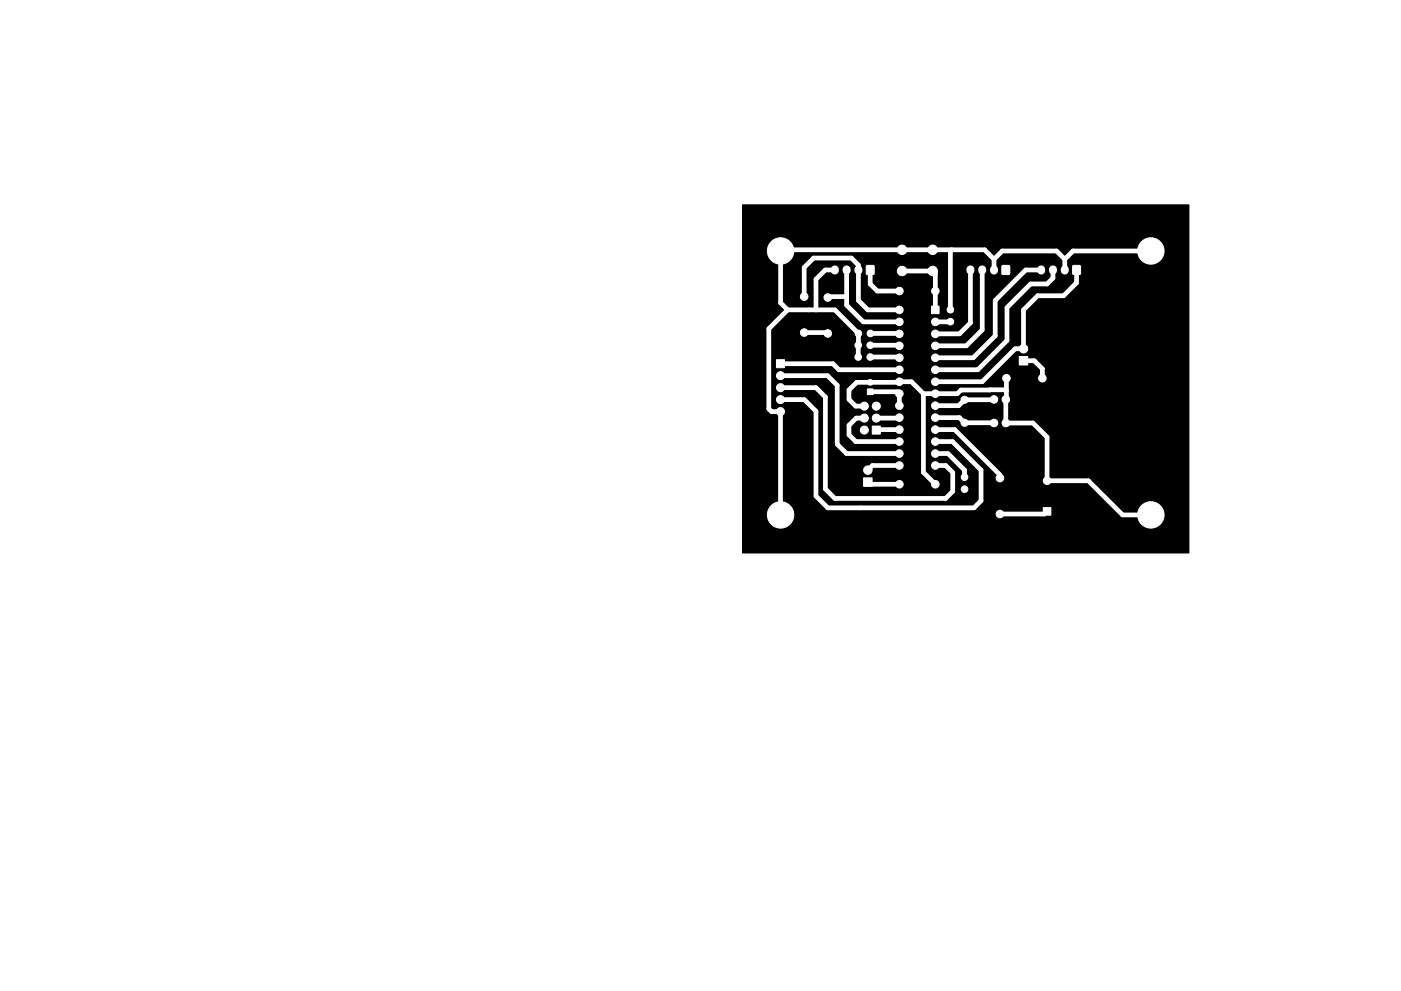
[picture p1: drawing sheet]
<svg xmlns="http://www.w3.org/2000/svg" width="297mm" height="210mm" viewBox="0 0 297 210" stroke-linecap="round" stroke-linejoin="round" font-family="sans-serif">
<path d="M157.4 43.5h94.7v73.8h-94.7z" fill="#000" stroke="#000" stroke-width=".21"/>
<g fill="#fff" stroke="#fff" stroke-width=".21">
<path d="M183.7 56.4h1.6v1.8h-1.6z"/>
<path d="M183.1 101.4h1.8v1.8h-1.8z"/>
<path d="M212.5 56.4h1.5v1.8h-1.5z"/>
<path d="M216.1 75.6h1.8v1.8h-1.8z"/>
<path d="M183.9 82.5h1.2v1.2h-1.2z"/>
<path d="M221.2 107.7h1.6v1.6h-1.6z"/>
<path d="M227.5 56.4h1.5v1.8h-1.5z"/>
<path d="M184.9 90.4h1.7v1.7h-1.7z"/>
<path d="M197.5 64.9h1.6v1.6h-1.6z"/>
<path d="M164.6 76.3h1.7v1.7h-1.7z"/>
<circle cx="190.7" cy="61.7" r=".8"/>
<circle cx="198.3" cy="61.7" r=".8"/>
<circle cx="221" cy="80.2" r=".8"/>
<circle cx="213.4" cy="80.2" r=".8"/>
<circle cx="175.5" cy="70.7" r=".8"/>
<circle cx="175.5" cy="63.1" r=".8"/>
<circle cx="170.5" cy="70.6" r=".8"/>
<circle cx="170.5" cy="62.9" r=".8"/>
<circle cx="184" cy="99.7" r=".9"/>
<circle cx="184.5" cy="70.7" r=".7"/>
<circle cx="182" cy="70.7" r=".7"/>
<circle cx="197.8" cy="57.5" r="1"/>
<circle cx="191.3" cy="57.5" r="1"/>
<circle cx="191.3" cy="53" r="1"/>
<circle cx="197.8" cy="53" r="1"/>
<circle cx="204.5" cy="101.2" r=".7"/>
<circle cx="204.5" cy="103.8" r=".7"/>
<circle cx="217" cy="74" r=".9"/>
<circle cx="165.5" cy="53.2" r="2.8"/>
<circle cx="201.5" cy="68.2" r=".7"/>
<circle cx="201.5" cy="65.7" r=".7"/>
<circle cx="184.5" cy="81.1" r=".6"/>
<circle cx="204.5" cy="89.7" r=".75"/>
<circle cx="204.5" cy="84.8" r=".75"/>
<circle cx="190.7" cy="102.7" r=".8"/>
<circle cx="198.3" cy="102.7" r=".8"/>
<circle cx="222" cy="102" r=".8"/>
<circle cx="210.8" cy="84.7" r=".8"/>
<circle cx="213.3" cy="84.7" r=".8"/>
<circle cx="210.8" cy="89.7" r=".8"/>
<circle cx="213.3" cy="89.7" r=".8"/>
<circle cx="244" cy="53.2" r="2.8"/>
<circle cx="244" cy="109.2" r="2.8"/>
<circle cx="184.5" cy="75.7" r=".7"/>
<circle cx="182" cy="75.7" r=".7"/>
<circle cx="165.5" cy="109.2" r="2.8"/>
<circle cx="212" cy="109.1" r=".8"/>
<circle cx="212" cy="101.4" r=".8"/>
<circle cx="183.3" cy="91.2" r=".85"/>
<circle cx="185.8" cy="88.7" r=".85"/>
<circle cx="183.3" cy="88.7" r=".85"/>
<circle cx="185.8" cy="86.2" r=".85"/>
<circle cx="183.3" cy="86.2" r=".85"/>
<circle cx="184.5" cy="73.2" r=".7"/>
<circle cx="182" cy="73.2" r=".7"/>
<circle cx="190.7" cy="65.7" r=".8"/>
<circle cx="190.7" cy="68.3" r=".8"/>
<circle cx="190.7" cy="70.8" r=".8"/>
<circle cx="190.7" cy="73.4" r=".8"/>
<circle cx="190.7" cy="75.9" r=".8"/>
<circle cx="190.7" cy="78.4" r=".8"/>
<circle cx="190.7" cy="81" r=".8"/>
<circle cx="190.7" cy="83.5" r=".8"/>
<circle cx="190.7" cy="86.1" r=".8"/>
<circle cx="190.7" cy="88.6" r=".8"/>
<circle cx="190.7" cy="91.1" r=".8"/>
<circle cx="190.7" cy="93.7" r=".8"/>
<circle cx="190.7" cy="96.2" r=".8"/>
<circle cx="190.7" cy="98.8" r=".8"/>
<circle cx="198.3" cy="98.8" r=".8"/>
<circle cx="198.3" cy="96.2" r=".8"/>
<circle cx="198.3" cy="93.7" r=".8"/>
<circle cx="198.3" cy="91.1" r=".8"/>
<circle cx="198.3" cy="88.6" r=".8"/>
<circle cx="198.3" cy="86.1" r=".8"/>
<circle cx="198.3" cy="83.5" r=".8"/>
<circle cx="198.3" cy="81" r=".8"/>
<circle cx="198.3" cy="78.4" r=".8"/>
<circle cx="198.3" cy="75.9" r=".8"/>
<circle cx="198.3" cy="73.4" r=".8"/>
<circle cx="198.3" cy="70.8" r=".8"/>
<circle cx="198.3" cy="68.3" r=".8"/>
<circle cx="165.5" cy="79.7" r=".85"/>
<circle cx="165.5" cy="82.2" r=".85"/>
<circle cx="165.5" cy="84.8" r=".85"/>
<circle cx="165.5" cy="87.3" r=".85"/>
</g>
<path d="M177 57.2v.2M179.5 57.2v.2M182 57.2v.2M205.8 57.2v.2M208.3 57.2v.2M210.8 57.2v.2M220.8 57.2v.2M223.3 57.2v.2M225.8 57.2v.2" fill="none" stroke="#fff" stroke-width="1.7"/>
<g fill="none" stroke="#fff" stroke-width="1">
<path d="M177 57.3h-2l-2 1.9v6.5M179.5 57.3v7.4l3.5 3.6h7.7M184.5 57.3v2.9l1.5 1.5h4.7M191.3 57.5h6.5l.5 .6v7.6M201.8 53l-.3 .2v12.5M205.8 57.3v11.2l-2.4 2.3h-5.1M208.3 57.3v12.7l-3.4 3.4h-6.6M210.8 55l-2-2h-43l-.3 .2v11l1.5 1.5M210.8 55l1.7-1.8h11.5l1.8 1.8M210.8 55v2.3M220.8 57.3h-3.3l-6.5 6.4v7.5l-4.7 4.7h-8M223.3 57.3v1.7l-1.3 1.2h-3.5l-5 5v7l-6.2 6.2h-9"/>
<path d="M225.8 55v2.3M228.3 57.3v2.7l-2.8 2.7h-5.5l-3 3v8.3h-1.8l-7 7h-9.9M244 53.2h-16.5l-1.7 1.8M165.5 77.2h11.1l1.3 1.2h12.3M165.5 79.7h10l2 2v12.5l2 2h11.2M167 65.7h10l5 5v5M167 65.7l-4 4v17l.6 .6h1.9v21.9M170.5 62.9v-6.2l2-2h8l1.5 1.5v7.5l2 2h6.7M170.5 70.6h5M179.5 62.7l-.2 .2h-3.8M184.5 73.2h6.1l.1 .2M184.5 75.7h6l.2 .2"/>
<path d="M184.5 70.7l6.2 .1M198.3 61.7v.1M201.5 68.2l-3.2 .1M217 76.5h2.3l1.7 1.7v2M165.5 84.8h5l2.5 2.4v18l2.5 2.5h31l1.5-1.5v-6.5l-6.1-6h-3.6M165.5 82.2h7.5l2 2v19.5l2 2h23.5l1.5-1.5v-4l-1.5-1.4h-2.2M183.3 88.7h-1.8l-1.5 1.5v2l1.4 1.5h9.3M184.5 83.1h5.8l.4 .4v2.6M190.7 88.6l-4.9 .1M190.7 91.1l-4.9 .1M190.7 98.8h-5.7l-1 .9M195.8 83.5l-2.6-2.5-11.6 .1-1.6 1.6v2l1.4 1.5h1.9"/>
<path d="M195.8 83.5v16.7l2.5 2.5M198.3 91.1h4.1l9.6 9.6v.7M198.3 88.6h5.1l1.1 1.1h6.3M198.3 96.2h2.7l3.5 3.5v1.5M210.8 84.7l-6.3 .1-1.2 1.3h-5M213.4 82.9l-.2-.2h-9.5l-.7 .8h-7.2M213.4 80.2l-.1 9.5h5.7l3 3v9.3h8.8l7.2 7.2h6M165.5 109.2h.1M184 102.3l.5 .4h6.2M222 108.5l-.6 .6h-9.4"/>
</g>
</svg>
